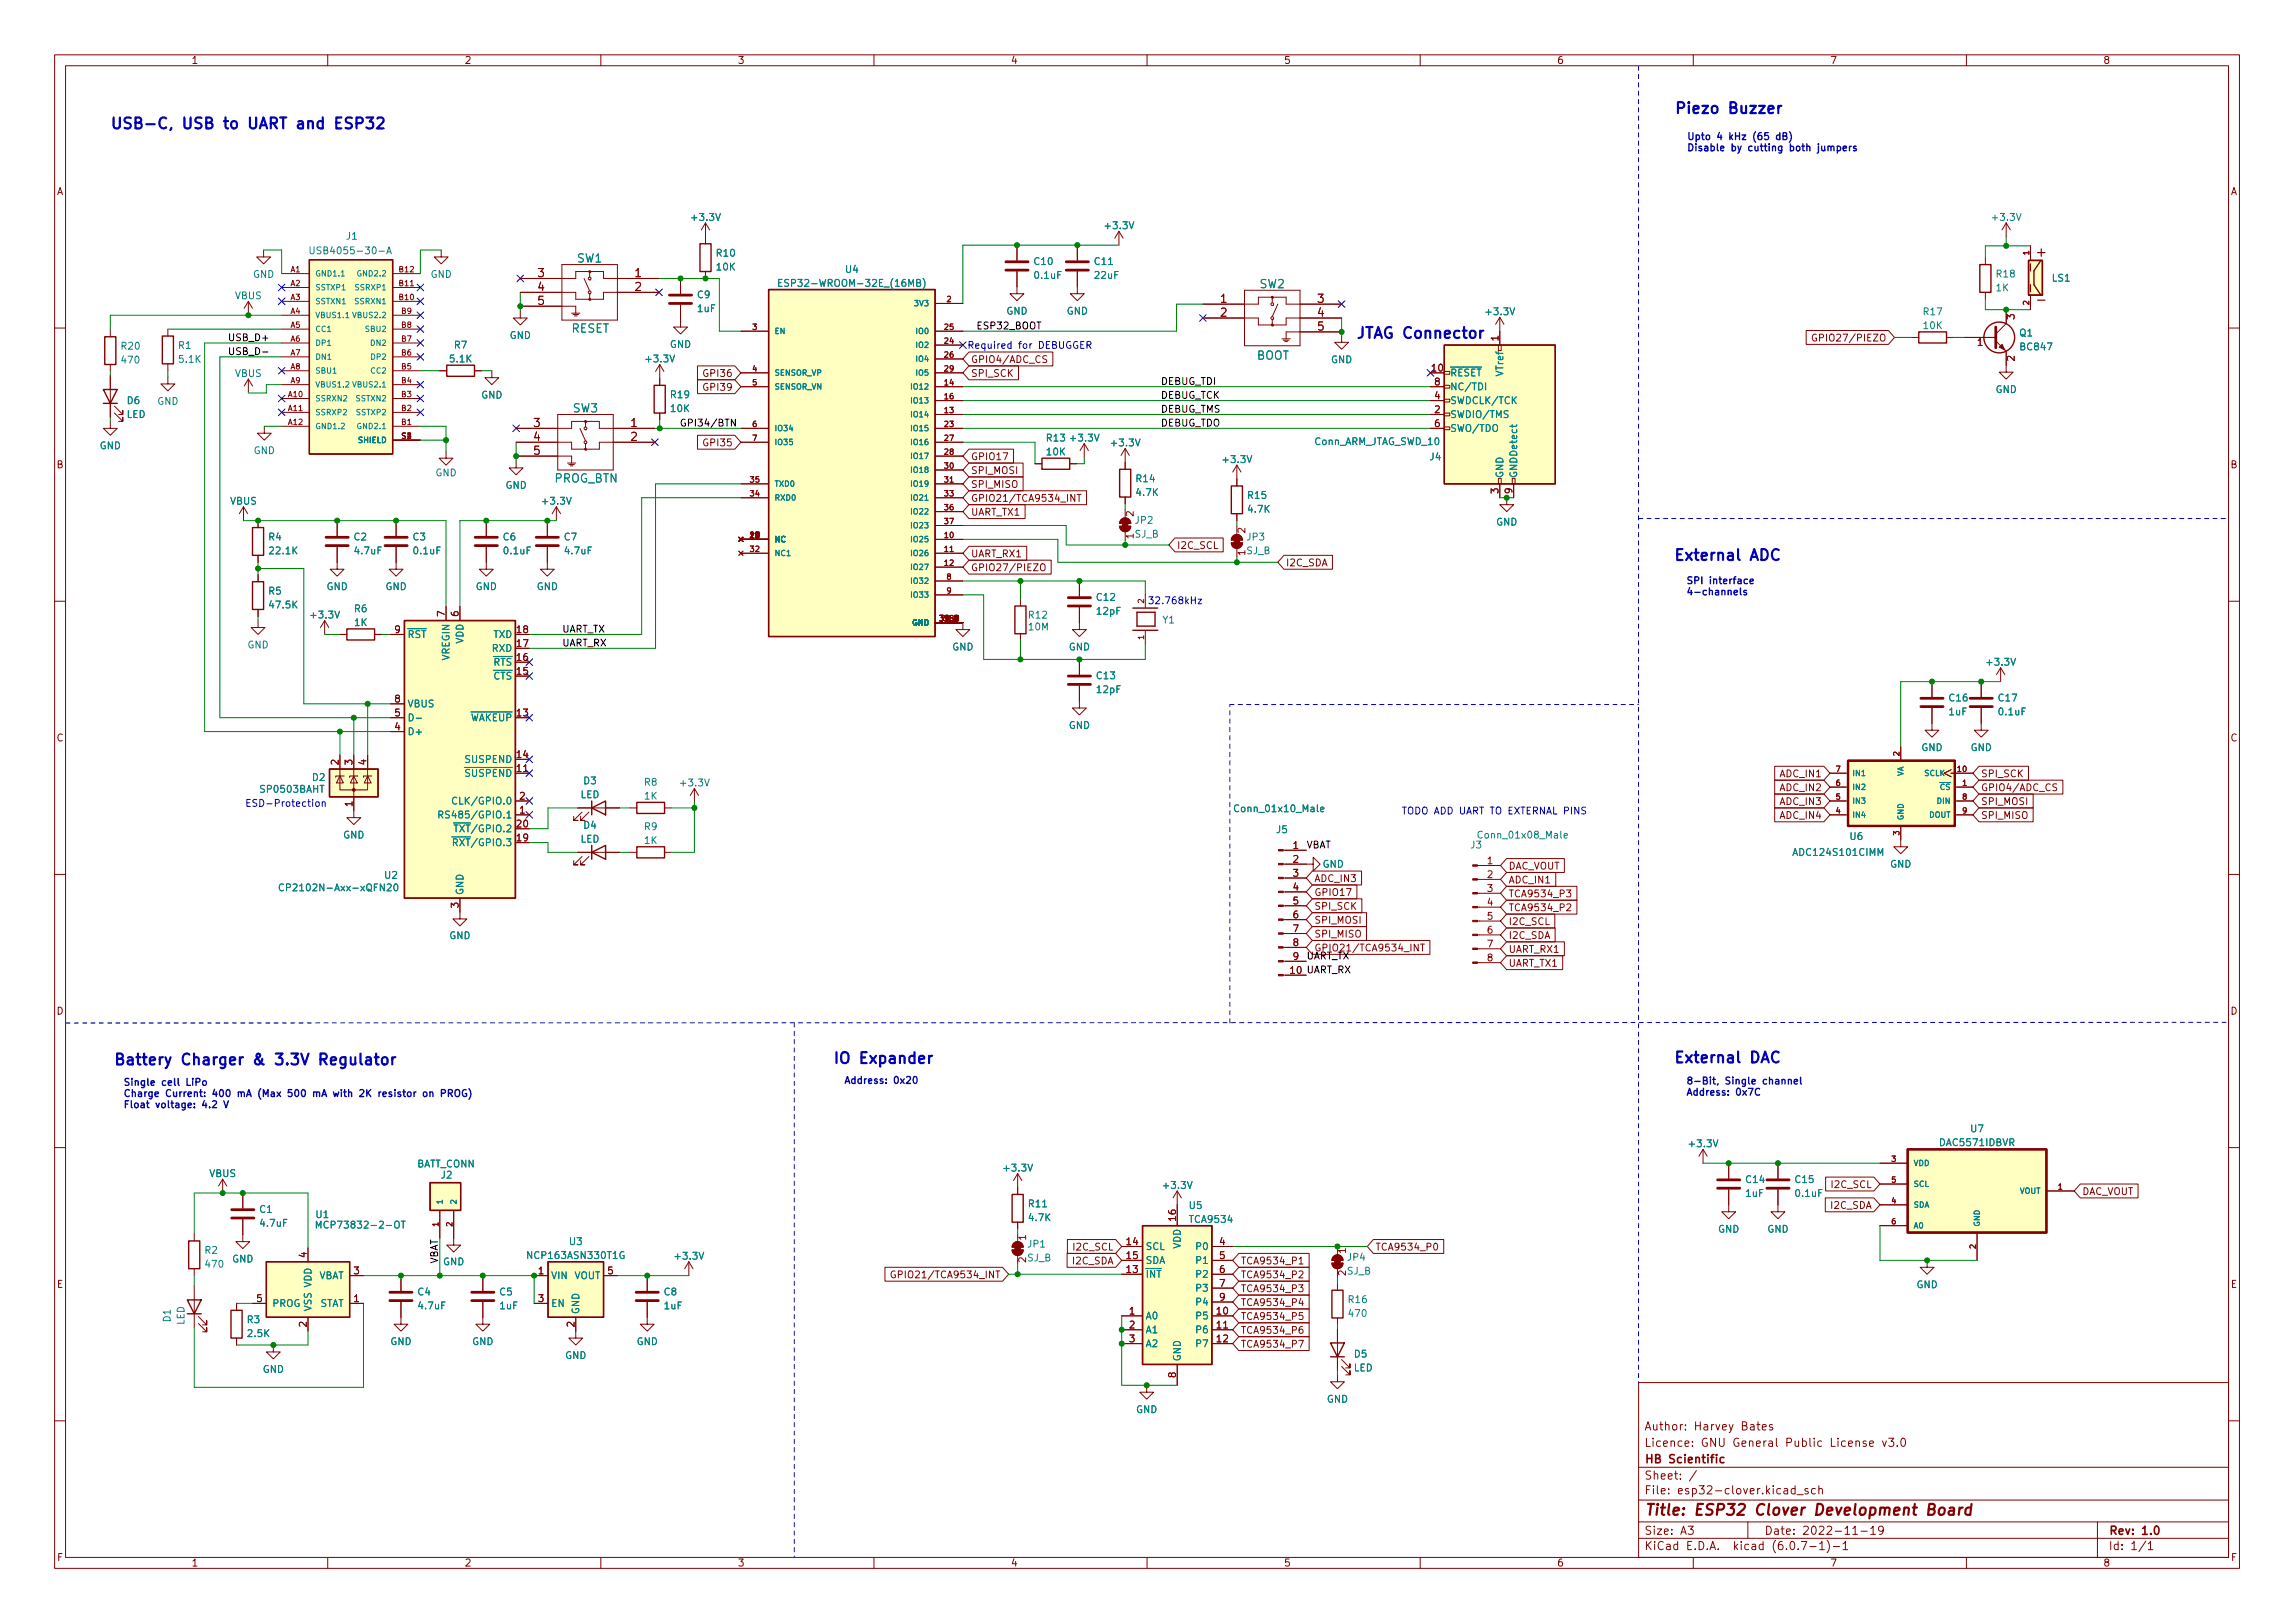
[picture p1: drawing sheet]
<svg xmlns="http://www.w3.org/2000/svg" width="420mm" height="297mm" viewBox="0 0 420 297" stroke-linecap="round" stroke-linejoin="round" font-family="sans-serif">
<defs><g id="words">
<g font-size="2.8" fill="#0000c2">
<text x="20.1" y="23.6">USB-C, USB to UART and ESP32</text>
<text x="306.5" y="20.8">Piezo Buzzer</text>
<text x="248.2" y="61.9">JTAG Connector</text>
<text x="306.3" y="102.6">External ADC</text>
<text x="20.7" y="194.9">Battery Charger &amp; 3.3V Regulator</text>
<text x="152.4" y="194.7">IO Expander</text>
<text x="306.3" y="194.5">External DAC</text>
</g>
<text font-size="2.8" fill="#840000" x="301" y="277.3">Title: ESP32 Clover Development Board</text>
<g font-size="2.5" fill="#840000">
<text x="373" y="47">+</text>
<text x="373.3" y="55.7">-</text>
</g>
<g font-size="2.1" fill="#840000">
<text x="98.5" y="50.7">3</text>
<text x="98.5" y="53.2">4</text>
<text x="116.3" y="50.7">1</text>
<text x="116.3" y="53.2">2</text>
<text x="98.5" y="55.8">5</text>
<text x="223.4" y="55.4">1</text>
<text x="223.4" y="57.9">2</text>
<text x="241.2" y="55.4">3</text>
<text x="241.2" y="57.9">4</text>
<text x="241.2" y="60.5">5</text>
<text x="97.7" y="78.1">3</text>
<text x="97.7" y="80.7">4</text>
<text x="97.7" y="83.2">5</text>
<text x="115.5" y="78.1">1</text>
<text x="115.5" y="80.7">2</text>
<text x="301" y="261.8">Author: Harvey Bates</text>
<text x="301" y="267.8">HB Scientific</text>
<text x="301" y="264.8">Licence: GNU General Public License v3.0</text>
<text x="301" y="273.5">File: esp32-clover.kicad_sch</text>
<text x="301" y="270.8">Sheet: /</text>
<text x="301" y="280.9">Size: A3</text>
<text x="323" y="280.9">Date: 2022-11-19</text>
<text x="386" y="280.9">Rev: 1.0</text>
<text x="301" y="283.7">KiCad E.D.A. kicad (6.0.7-1)-1</text>
<text x="386" y="283.7">Id: 1/1</text>
</g>
<g font-size="2.1" fill="#008484">
<text x="105.7" y="48">SW1</text>
<text x="230.6" y="52.7">SW2</text>
<text x="104.5" y="60.9">RESET</text>
<text x="230" y="65.8">BOOT</text>
<text x="104.9" y="75.5">SW3</text>
<text x="101.4" y="88.3">PROG_BTN</text>
</g>
<g font-size="1.8" fill="#840000">
<text x="35" y="11.7">1</text>
<text x="85" y="11.7">2</text>
<text x="135" y="11.7">3</text>
<text x="185" y="11.7">4</text>
<text x="235" y="11.7">5</text>
<text x="285" y="11.7">6</text>
<text x="335" y="11.7">7</text>
<text x="385" y="11.7">8</text>
<text x="10.3" y="35.7">A</text>
<text x="408.3" y="35.7">A</text>
<text x="368.8" y="58.4" transform="rotate(-90 368.8 58.4)">3</text>
<text x="274.3" y="62.4" transform="rotate(-90 274.3 62.4)">1</text>
<text x="333.2" y="62.5">GPIO27/PIEZO</text>
<text x="362" y="63.3">1</text>
<text x="129.2" y="69">GPI36</text>
<text x="129.2" y="71.5">GPI39</text>
<text x="177.7" y="66.4">GPIO4/ADC_CS</text>
<text x="177.7" y="69">SPI_SCK</text>
<text x="262.2" y="68">10</text>
<text x="262.7" y="70.5">8</text>
<text x="368.8" y="66.1" transform="rotate(-90 368.8 66.1)">2</text>
<text x="262.7" y="75.6">2</text>
<text x="262.7" y="73.1">4</text>
<text x="129.2" y="81.7">GPI35</text>
<text x="262.7" y="78.1">6</text>
<text x="10.3" y="85.7">B</text>
<text x="177.7" y="89.3">SPI_MISO</text>
<text x="177.7" y="86.7">SPI_MOSI</text>
<text x="177.7" y="84.2">GPIO17</text>
<text x="408.3" y="85.7">B</text>
<text x="177.7" y="91.8">GPIO21/TCA9534_INT</text>
<text x="177.7" y="94.4">UART_TX1</text>
<text x="207.5" y="94.5" transform="rotate(-90 207.5 94.5)">2</text>
<text x="274.3" y="90.3" transform="rotate(-90 274.3 90.3)">3</text>
<text x="276.9" y="90.3" transform="rotate(-90 276.9 90.3)">9</text>
<text x="177.7" y="102">UART_RX1</text>
<text x="207.5" y="98.6" transform="rotate(-90 207.5 98.6)">1</text>
<text x="215.4" y="100.5">I2C_SCL</text>
<text x="228" y="101.6" transform="rotate(-90 228 101.6)">1</text>
<text x="228" y="97.5" transform="rotate(-90 228 97.5)">2</text>
<text x="177.7" y="104.5">GPIO27/PIEZO</text>
<text x="235.4" y="103.6">I2C_SDA</text>
<text x="81.4" y="112.8" transform="rotate(-90 81.4 112.8)">7</text>
<text x="83.9" y="112.8" transform="rotate(-90 83.9 112.8)">6</text>
<text x="72.3" y="115.9">9</text>
<text x="94.6" y="118.4">17</text>
<text x="94.6" y="115.9">18</text>
<text x="94.6" y="123.5">15</text>
<text x="94.6" y="120.9">16</text>
<text x="72.3" y="131.1">5</text>
<text x="72.3" y="128.6">8</text>
<text x="94.6" y="131.1">13</text>
<text x="10.3" y="135.7">C</text>
<text x="72.3" y="133.6">4</text>
<text x="408.3" y="135.7">C</text>
<text x="62" y="140" transform="rotate(-90 62 140)">2</text>
<text x="64.5" y="140" transform="rotate(-90 64.5 140)">3</text>
<text x="67.1" y="140" transform="rotate(-90 67.1 140)">4</text>
<text x="94.6" y="141.3">11</text>
<text x="94.6" y="138.7">14</text>
<text x="326" y="142.2">ADC_IN1</text>
<text x="362.6" y="142.2">SPI_SCK</text>
<text x="64.5" y="147.6" transform="rotate(-90 64.5 147.6)">1</text>
<text x="95.1" y="148.9">1</text>
<text x="95.1" y="146.3">2</text>
<text x="326" y="144.8">ADC_IN2</text>
<text x="326" y="147.3">ADC_IN3</text>
<text x="326" y="149.9">ADC_IN4</text>
<text x="362.6" y="144.8">GPIO4/ADC_CS</text>
<text x="362.6" y="147.3">SPI_MOSI</text>
<text x="362.6" y="149.9">SPI_MISO</text>
<text x="94.6" y="154">19</text>
<text x="94.6" y="151.4">20</text>
<text x="236.7" y="155.4">1</text>
<text x="236.7" y="157.9">2</text>
<text x="236.7" y="160.4">3</text>
<text x="240.6" y="161.4">ADC_IN3</text>
<text x="272.3" y="158.2">1</text>
<text x="272.3" y="160.7">2</text>
<text x="276.1" y="161.7">ADC_IN1</text>
<text x="276.1" y="159.1">DAC_VOUT</text>
<text x="83.9" y="166.1" transform="rotate(-90 83.9 166.1)">3</text>
<text x="236.7" y="163">4</text>
<text x="236.7" y="165.5">5</text>
<text x="240.6" y="164">GPIO17</text>
<text x="240.6" y="166.5">SPI_SCK</text>
<text x="272.3" y="163.2">3</text>
<text x="272.3" y="165.8">4</text>
<text x="276.1" y="164.2">TCA9534_P3</text>
<text x="276.1" y="166.8">TCA9534_P2</text>
<text x="236.7" y="168.1">6</text>
<text x="236.7" y="170.6">7</text>
<text x="236.7" y="173.1">8</text>
<text x="240.6" y="171.6">SPI_MISO</text>
<text x="240.6" y="169">SPI_MOSI</text>
<text x="272.3" y="168.3">5</text>
<text x="272.3" y="170.9">6</text>
<text x="272.3" y="173.4">7</text>
<text x="276.1" y="169.3">I2C_SCL</text>
<text x="276.1" y="171.8">I2C_SDA</text>
<text x="236.3" y="178.2">10</text>
<text x="236.7" y="175.7">9</text>
<text x="240.6" y="174.1">GPIO21/TCA9534_INT</text>
<text x="272.3" y="175.9">8</text>
<text x="276.1" y="174.4">UART_RX1</text>
<text x="276.1" y="176.9">UART_TX1</text>
<text x="10.3" y="185.7">D</text>
<text x="408.3" y="185.7">D</text>
<text x="335.3" y="221.2">I2C_SDA</text>
<text x="335.5" y="217.4">I2C_SCL</text>
<text x="381.2" y="218.7">DAC_VOUT</text>
<text x="187.8" y="227" transform="rotate(-90 187.8 227)">1</text>
<text x="206.3" y="227.9">14</text>
<text x="215.3" y="223.4" transform="rotate(-90 215.3 223.4)">16</text>
<text x="223.3" y="227.9">4</text>
<text x="56.1" y="230.1" transform="rotate(-90 56.1 230.1)">4</text>
<text x="64.8" y="233.2">3</text>
<text x="98.6" y="233.2">1</text>
<text x="111.3" y="233.2">5</text>
<text x="164.9" y="233.9">GPIO21/TCA9534_INT</text>
<text x="187.8" y="231" transform="rotate(-90 187.8 231)">2</text>
<text x="196.5" y="231.4">I2C_SDA</text>
<text x="196.7" y="228.9">I2C_SCL</text>
<text x="206.3" y="233">13</text>
<text x="206.3" y="230.4">15</text>
<text x="223.3" y="230.4">5</text>
<text x="223.3" y="233">6</text>
<text x="227.1" y="233.9">TCA9534_P2</text>
<text x="227.1" y="231.4">TCA9534_P1</text>
<text x="246.4" y="233.5" transform="rotate(-90 246.4 233.5)">2</text>
<text x="246.4" y="229.4" transform="rotate(-90 246.4 229.4)">1</text>
<text x="251.7" y="228.9">TCA9534_P0</text>
<text x="10.4" y="235.7">E</text>
<text x="47" y="238.3">5</text>
<text x="64.8" y="238.3">1</text>
<text x="98.6" y="238.3">3</text>
<text x="223.3" y="235.5">7</text>
<text x="223.3" y="238">9</text>
<text x="227.1" y="239">TCA9534_P4</text>
<text x="227.1" y="236.5">TCA9534_P3</text>
<text x="408.4" y="235.7">E</text>
<text x="56.1" y="242.8" transform="rotate(-90 56.1 242.8)">2</text>
<text x="105.2" y="242.8" transform="rotate(-90 105.2 242.8)">2</text>
<text x="206.8" y="240.6">1</text>
<text x="206.8" y="243.1">2</text>
<text x="206.8" y="245.7">3</text>
<text x="222.8" y="240.6">10</text>
<text x="222.8" y="243.1">11</text>
<text x="222.8" y="245.7">12</text>
<text x="227.1" y="244.1">TCA9534_P6</text>
<text x="227.1" y="241.6">TCA9534_P5</text>
<text x="227.1" y="246.6">TCA9534_P7</text>
<text x="215.3" y="252.1" transform="rotate(-90 215.3 252.1)">8</text>
<text x="10.4" y="285.7">F</text>
<text x="35" y="286.7">1</text>
<text x="85" y="286.7">2</text>
<text x="135" y="286.7">3</text>
<text x="185" y="286.7">4</text>
<text x="235" y="286.7">5</text>
<text x="285" y="286.7">6</text>
<text x="335" y="286.7">7</text>
<text x="385" y="286.7">8</text>
<text x="408.4" y="285.7">F</text>
</g>
<g font-size="1.8" fill="#0000c2">
<text x="308.7" y="25.6">Upto 4 kHz (65 dB)</text>
<text x="308.7" y="27.7">Disable by cutting both jumpers</text>
<text x="177" y="63.8">Required for DEBUGGER</text>
<text x="308.6" y="106.9">SPI interface</text>
<text x="210.1" y="110.6">32.768kHz</text>
<text x="308.6" y="108.9">4-channels</text>
<text x="44.8" y="147.6">ESD-Protection</text>
<text x="256.5" y="149">TODO ADD UART TO EXTERNAL PINS</text>
<text x="22.5" y="198.7">Single cell LiPo</text>
<text x="22.5" y="200.7">Charge Current: 400 mA (Max 500 mA with 2K resistor on PROG)</text>
<text x="22.5" y="202.8">Float voltage: 4.2 V</text>
<text x="154.4" y="198.3">Address: 0x20</text>
<text x="308.6" y="198.5">8-Bit, Single channel</text>
<text x="308.6" y="200.5">Address: 0x7C</text>
</g>
<g font-size="1.8" fill="#008484">
<text x="126.8" y="40.4">+3.3V</text>
<text x="202.5" y="41.9">+3.3V</text>
<text x="364.9" y="40.4">+3.3V</text>
<text x="58.1" y="46.5">USB4055-30-A</text>
<text x="63.4" y="43.9">J1</text>
<text x="131.2" y="47">R10</text>
<text x="46.3" y="50.8">GND</text>
<text x="78.8" y="50.8">GND</text>
<text x="131.2" y="49.5">10K</text>
<text x="144" y="52.5">ESP32-WROOM-32E_(16MB)</text>
<text x="154.8" y="49.9">U4</text>
<text x="189.4" y="48.5">C10</text>
<text x="189.5" y="51">0.1uF</text>
<text x="200.5" y="48.5">C11</text>
<text x="200.5" y="51">22uF</text>
<text x="365.4" y="53.3">1K</text>
<text x="365.6" y="50.8">R18</text>
<text x="375.7" y="51.5">LS1</text>
<text x="43" y="54.8">VBUS</text>
<text x="127.7" y="54.6">C9</text>
<text x="127.7" y="57.1">1uF</text>
<text x="184.2" y="57.6">GND</text>
<text x="195.3" y="57.6">GND</text>
<text x="272.2" y="57.7">+3.3V</text>
<text x="352.2" y="57.7">R17</text>
<text x="22.3" y="64">R20</text>
<text x="32.7" y="63.8">R1</text>
<text x="83.2" y="63.8">R7</text>
<text x="93.3" y="62">GND</text>
<text x="122.6" y="63.7">GND</text>
<text x="352.2" y="60.2">10K</text>
<text x="369.8" y="61.6">Q1</text>
<text x="370" y="64.1">BC847</text>
<text x="22.4" y="66.5">470</text>
<text x="32.9" y="66.4">5.1K</text>
<text x="43" y="69">VBUS</text>
<text x="82.5" y="66.3">5.1K</text>
<text x="118.4" y="66.3">+3.3V</text>
<text x="243.7" y="66.5">GND</text>
<text x="265.4" y="68.9">~{RESET}</text>
<text x="265.4" y="71.4">NC/TDI</text>
<text x="275.2" y="68.7" transform="rotate(-90 275.2 68.7)">VTref</text>
<text x="365.3" y="71.9">GND</text>
<text x="23.1" y="76.5">LED</text>
<text x="23.3" y="73.9">D6</text>
<text x="28.8" y="74.1">GND</text>
<text x="88.1" y="72.9">GND</text>
<text x="122.9" y="72.9">R19</text>
<text x="122.9" y="75.4">10K</text>
<text x="265.4" y="76.5">SWDIO/TMS</text>
<text x="265.4" y="74">SWDCLK/TCK</text>
<text x="18.2" y="82.2">GND</text>
<text x="46.4" y="83.1">GND</text>
<text x="191.7" y="80.8">R13</text>
<text x="191.7" y="83.3">10K</text>
<text x="196.2" y="80.8">+3.3V</text>
<text x="203.7" y="81.7">+3.3V</text>
<text x="240.5" y="81.4">Conn_ARM_JTAG_SWD_10</text>
<text x="265.4" y="79">SWO/TDO</text>
<text x="79.7" y="87.2">GND</text>
<text x="92.5" y="89.4">GND</text>
<text x="208.1" y="88.2">R14</text>
<text x="224.1" y="84.7">+3.3V</text>
<text x="261.8" y="84.2">J4</text>
<text x="275.2" y="87.5" transform="rotate(-90 275.2 87.5)">GND</text>
<text x="277.7" y="87.5" transform="rotate(-90 277.7 87.5)">GNDDetect</text>
<text x="42.1" y="92.3">VBUS</text>
<text x="99.5" y="92.3">+3.3V</text>
<text x="207.9" y="95.8">JP2</text>
<text x="208.1" y="90.8">4.7K</text>
<text x="228.5" y="91.3">R15</text>
<text x="228.6" y="93.8">4.7K</text>
<text x="49.2" y="98.9">R4</text>
<text x="49.5" y="101.4">22.1K</text>
<text x="64.8" y="98.9">C2</text>
<text x="65" y="101.4">4.7uF</text>
<text x="75.6" y="98.9">C3</text>
<text x="75.8" y="101.4">0.1uF</text>
<text x="92.1" y="98.9">C6</text>
<text x="92.3" y="101.4">0.1uF</text>
<text x="103.3" y="98.9">C7</text>
<text x="103.5" y="101.4">4.7uF</text>
<text x="207.7" y="98.4">SJ_B</text>
<text x="228.2" y="101.4">SJ_B</text>
<text x="228.3" y="98.9">JP3</text>
<text x="273.9" y="96.2">GND</text>
<text x="59.8" y="108">GND</text>
<text x="70.6" y="108">GND</text>
<text x="87.1" y="108">GND</text>
<text x="98.2" y="108">GND</text>
<text x="49.2" y="108.8">R5</text>
<text x="49.5" y="111.3">47.5K</text>
<text x="57.1" y="113.2">+3.3V</text>
<text x="64.9" y="112">R6</text>
<text x="188.4" y="113.2">R12</text>
<text x="200.8" y="109.9">C12</text>
<text x="200.9" y="112.5">12pF</text>
<text x="45.3" y="118.7">GND</text>
<text x="64.9" y="114.6">1K</text>
<text x="74.5" y="116.7">~{RST}</text>
<text x="84.8" y="117.8" transform="rotate(-90 84.8 117.8)">VDD</text>
<text x="90.1" y="119.3">RXD</text>
<text x="90.3" y="116.7">TXD</text>
<text x="174.3" y="119">GND</text>
<text x="188.4" y="115.4">10M</text>
<text x="195.6" y="119">GND</text>
<text x="212.9" y="114.1">Y1</text>
<text x="82.3" y="120.9" transform="rotate(-90 82.3 120.9)">VREGIN</text>
<text x="88.9" y="124.4">~{CTS}</text>
<text x="88.9" y="121.8">~{RTS}</text>
<text x="200.8" y="124.3">C13</text>
<text x="363.9" y="121.8">+3.3V</text>
<text x="74.5" y="132">D-</text>
<text x="74.5" y="129.4">VBUS</text>
<text x="84.6" y="132">~{WAKEUP}</text>
<text x="200.9" y="126.8">12pF</text>
<text x="356.8" y="130.9">1uF</text>
<text x="356.9" y="128.4">C16</text>
<text x="365.9" y="128.4">C17</text>
<text x="366" y="130.9">0.1uF</text>
<text x="74.5" y="134.5">D+</text>
<text x="195.6" y="133.4">GND</text>
<text x="351.7" y="137.4">GND</text>
<text x="360.7" y="137.4">GND</text>
<text x="57.2" y="142.9">D2</text>
<text x="83.9" y="142.1">~{SUSPEND}</text>
<text x="85.3" y="139.6">SUSPEND</text>
<text x="106.9" y="143.5">D3</text>
<text x="118" y="143.8">R8</text>
<text x="124.8" y="143.9">+3.3V</text>
<text x="47.8" y="145.1">SP0503BAHT</text>
<text x="82.1" y="149.8">RS485/GPIO.1</text>
<text x="83.8" y="147.2">CLK/GPIO.0</text>
<text x="106.2" y="146.1">LED</text>
<text x="118" y="146.3">1K</text>
<text x="226.5" y="148.6">Conn_01x10_Male</text>
<text x="62.8" y="153.5">GND</text>
<text x="82.5" y="154.8">~{RXT}/GPIO.3</text>
<text x="82.7" y="152.3">~{TXT}/GPIO.2</text>
<text x="106.2" y="154.2">LED</text>
<text x="106.9" y="151.7">D4</text>
<text x="118" y="151.9">R9</text>
<text x="118" y="154.4">1K</text>
<text x="233.7" y="152.5">J5</text>
<text x="269.3" y="155.3">J3</text>
<text x="271.1" y="153.5">Conn_01x08_Male</text>
<text x="338.7" y="153.7">U6</text>
<text x="70.5" y="160.8">U2</text>
<text x="242.1" y="158.8">GND</text>
<text x="328.7" y="156.6">ADC124S101CIMM</text>
<text x="346" y="158.8">GND</text>
<text x="52.6" y="163.1">CP2102N-Axx-xQFN20</text>
<text x="84.8" y="163.9" transform="rotate(-90 84.8 163.9)">GND</text>
<text x="82.2" y="171.9">GND</text>
<text x="309.4" y="209.9">+3.3V</text>
<text x="355.3" y="209.7">DAC5571IDBVR</text>
<text x="360.8" y="207.2">U7</text>
<text x="38.3" y="215.4">VBUS</text>
<text x="76.2" y="213.7">BATT_CONN</text>
<text x="80.8" y="215.7">J2</text>
<text x="184" y="214.4">+3.3V</text>
<text x="47.6" y="222">C1</text>
<text x="188.4" y="220.9">R11</text>
<text x="213.2" y="217.6">+3.3V</text>
<text x="217.8" y="221.3">U5</text>
<text x="319.6" y="219">1uF</text>
<text x="319.7" y="216.5">C14</text>
<text x="328.7" y="216.5">C15</text>
<text x="328.8" y="219">0.1uF</text>
<text x="47.8" y="224.5">4.7uF</text>
<text x="57.9" y="222.9">U1</text>
<text x="59.2" y="224.8">MCP73832-2-OT</text>
<text x="104.3" y="227.9">U3</text>
<text x="188.4" y="223.5">4.7K</text>
<text x="217.9" y="223.8">TCA9534</text>
<text x="314.5" y="225.6">GND</text>
<text x="323.5" y="225.6">GND</text>
<text x="37.5" y="229.5">R2</text>
<text x="37.8" y="232">470</text>
<text x="42.5" y="231">GND</text>
<text x="81.1" y="231.6">GND</text>
<text x="97" y="230.4">NCP163ASN330T1G</text>
<text x="123.8" y="230.5">+3.3V</text>
<text x="188" y="230.8">SJ_B</text>
<text x="188.2" y="228.3">JP1</text>
<text x="209.7" y="233.8">~{INT}</text>
<text x="209.7" y="228.8">SCL</text>
<text x="209.7" y="231.3">SDA</text>
<text x="216.2" y="228.6" transform="rotate(-90 216.2 228.6)">VDD</text>
<text x="219.2" y="228.8">P0</text>
<text x="219.2" y="231.3">P1</text>
<text x="219.2" y="233.8">P2</text>
<text x="246.6" y="233.3">SJ_B</text>
<text x="246.7" y="230.7">JP4</text>
<text x="49.8" y="239.2">PROG</text>
<text x="58.2" y="234.1">VBAT</text>
<text x="58.4" y="239.2">STAT</text>
<text x="76.5" y="237.1">C4</text>
<text x="76.7" y="239.6">4.7uF</text>
<text x="91.5" y="237.1">C5</text>
<text x="91.5" y="239.6">1uF</text>
<text x="100.8" y="234.1">VIN</text>
<text x="100.8" y="239.2">EN</text>
<text x="105.1" y="234.1">VOUT</text>
<text x="121.6" y="237.1">C8</text>
<text x="121.6" y="239.6">1uF</text>
<text x="219.2" y="236.4">P3</text>
<text x="219.2" y="238.9">P4</text>
<text x="246.9" y="238.5">R16</text>
<text x="350.8" y="235.7">GND</text>
<text x="31.2" y="241.9" transform="rotate(-90 31.2 241.9)">D1</text>
<text x="33.8" y="242.5" transform="rotate(-90 33.8 242.5)">LED</text>
<text x="45.3" y="242.2">R3</text>
<text x="45.4" y="244.7">2.5K</text>
<text x="57" y="240.1" transform="rotate(-90 57 240.1)">VSS VDD</text>
<text x="106" y="240.6" transform="rotate(-90 106 240.6)">GND</text>
<text x="209.7" y="241.5">A0</text>
<text x="209.7" y="244">A1</text>
<text x="219.2" y="241.5">P5</text>
<text x="219.2" y="244">P6</text>
<text x="247.1" y="241">470</text>
<text x="48.1" y="251.2">GND</text>
<text x="71.4" y="246.2">GND</text>
<text x="86.4" y="246.2">GND</text>
<text x="103.4" y="248.7">GND</text>
<text x="116.5" y="246.2">GND</text>
<text x="209.7" y="246.5">A2</text>
<text x="216.2" y="249.2" transform="rotate(-90 216.2 249.2)">GND</text>
<text x="219.2" y="246.5">P7</text>
<text x="247.8" y="251">LED</text>
<text x="248" y="248.4">D5</text>
<text x="242.9" y="256.7">GND</text>
<text x="208" y="258.6">GND</text>
</g>
<g font-size="1.8">
<text x="41.7" y="62.4">USB_D+</text>
<text x="41.7" y="65">USB_D-</text>
<text x="178.7" y="60.3">ESP32_BOOT</text>
<text x="212.5" y="70.4">DEBUG_TDI</text>
<text x="212.5" y="75.5">DEBUG_TMS</text>
<text x="212.5" y="73">DEBUG_TCK</text>
<text x="125.9" y="78">GPI34/BTN</text>
<text x="212.5" y="78">DEBUG_TDO</text>
<text x="102.9" y="115.8">UART_TX</text>
<text x="102.9" y="118.3">UART_RX</text>
<text x="239.1" y="155.3">VBAT</text>
<text x="236.3" y="178.2">10 UART_RX</text>
<text x="239.1" y="175.6">UART_TX</text>
<text x="80.2" y="231.3" transform="rotate(-90 80.2 231.3)">VBAT</text>
</g>
<g font-size="1.4" fill="#840000">
<text x="371.5" y="46.7" transform="rotate(-90 371.5 46.7)">1</text>
<text x="53.2" y="49.8">A1</text>
<text x="53.2" y="52.4">A2</text>
<text x="73.1" y="52.4">B11</text>
<text x="73.1" y="49.8">B12</text>
<text x="53.2" y="54.9">A3</text>
<text x="53.2" y="57.4">A4</text>
<text x="53.2" y="60">A5</text>
<text x="73.1" y="54.9">B10</text>
<text x="73.5" y="60">B8</text>
<text x="73.5" y="57.4">B9</text>
<text x="173.3" y="55.3">2</text>
<text x="371.5" y="55.8" transform="rotate(-90 371.5 55.8)">2</text>
<text x="53.2" y="62.5">A6</text>
<text x="53.2" y="65.1">A7</text>
<text x="73.5" y="65.1">B6</text>
<text x="73.5" y="62.5">B7</text>
<text x="137.8" y="60.4">3</text>
<text x="172.9" y="62.9">24</text>
<text x="172.9" y="60.4">25</text>
<text x="172.9" y="65.4">26</text>
<text x="53.2" y="67.6">A8</text>
<text x="53.2" y="70.1">A9</text>
<text x="73.5" y="70.1">B4</text>
<text x="73.5" y="67.6">B5</text>
<text x="137.8" y="68">4</text>
<text x="137.8" y="70.5">5</text>
<text x="172.9" y="70.5">14</text>
<text x="172.9" y="68">29</text>
<text x="52.8" y="72.7">A10</text>
<text x="52.8" y="75.2">A11</text>
<text x="52.8" y="77.8">A12</text>
<text x="73.5" y="77.8">B1</text>
<text x="73.5" y="75.2">B2</text>
<text x="73.5" y="72.7">B3</text>
<text x="172.9" y="75.6">13</text>
<text x="172.9" y="73.1">16</text>
<text x="73.6" y="80.3">S1</text>
<text x="74.5" y="80.3">2</text>
<text x="137.8" y="78.1">6</text>
<text x="137.8" y="80.7">7</text>
<text x="172.9" y="78.1">23</text>
<text x="172.9" y="80.7">27</text>
<text x="172.9" y="83.2">28</text>
<text x="137.4" y="88.3">35</text>
<text x="172.9" y="85.8">30</text>
<text x="172.9" y="88.3">31</text>
<text x="137.4" y="90.8">34</text>
<text x="172.9" y="90.8">33</text>
<text x="172.9" y="93.4">36</text>
<text x="172.9" y="95.9">37</text>
<text x="137.4" y="98.5">17</text>
<text x="137.4" y="101">32</text>
<text x="138.2" y="98.5">1</text>
<text x="172.9" y="98.5">10</text>
<text x="172.9" y="101">11</text>
<text x="172.9" y="103.5">12</text>
<text x="173.3" y="106.1">8</text>
<text x="172.2" y="113.7">39_1</text>
<text x="172.9" y="113.7">152</text>
<text x="173.3" y="113.7">1</text>
<text x="173.3" y="108.6">9</text>
<text x="174.5" y="113.7">7</text>
<text x="209.4" y="110.4" transform="rotate(-90 209.4 110.4)">2</text>
<text x="209.4" y="117" transform="rotate(-90 209.4 117)">1</text>
<text x="336.1" y="143.8">6</text>
<text x="336.1" y="141.3">7</text>
<text x="347.7" y="138.3" transform="rotate(-90 347.7 138.3)">2</text>
<text x="358.4" y="141.3">10</text>
<text x="359.3" y="143.8">1</text>
<text x="336.1" y="148.9">4</text>
<text x="336.1" y="146.3">5</text>
<text x="359.3" y="146.3">8</text>
<text x="359.3" y="148.9">9</text>
<text x="347.7" y="152.9" transform="rotate(-90 347.7 152.9)">3</text>
<text x="346.3" y="212.6">3</text>
<text x="346.3" y="220.3">4</text>
<text x="346.3" y="216.4">5</text>
<text x="376.8" y="217.7">1</text>
<text x="80.3" y="224.5" transform="rotate(-90 80.3 224.5)">1</text>
<text x="82.8" y="224.5" transform="rotate(-90 82.8 224.5)">2</text>
<text x="346.3" y="224.1">6</text>
<text x="361.7" y="228.5" transform="rotate(-90 361.7 228.5)">2</text>
</g>
<g font-size="1.4" fill="#008484">
<text x="57.7" y="50.6">GND1.1</text>
<text x="57.7" y="53.1">SSTXP1</text>
<text x="65.3" y="53.1">SSRXP1</text>
<text x="65.8" y="50.6">GND2.2</text>
<text x="57.7" y="55.7">SSTXN1</text>
<text x="57.7" y="58.2">VBUS1.1</text>
<text x="65" y="58.2">VBUS2.2</text>
<text x="65.2" y="55.7">SSRXN1</text>
<text x="167.7" y="56">3V3</text>
<text x="57.7" y="60.7">CC1</text>
<text x="57.7" y="63.3">DP1</text>
<text x="57.7" y="65.8">DN1</text>
<text x="67.1" y="60.7">SBU2</text>
<text x="68" y="63.3">DN2</text>
<text x="68.1" y="65.8">DP2</text>
<text x="141.7" y="61.1">EN</text>
<text x="167.9" y="63.7">IO2</text>
<text x="167.9" y="61.1">IO0</text>
<text x="57.7" y="68.4">SBU1</text>
<text x="57.7" y="70.9">VBUS1.2</text>
<text x="65" y="70.9">VBUS2.1</text>
<text x="68" y="68.4">CC2</text>
<text x="141.7" y="68.7">SENSOR_VP</text>
<text x="141.7" y="71.3">SENSOR_VN</text>
<text x="167.1" y="71.3">IO12</text>
<text x="167.9" y="66.2">IO4</text>
<text x="167.9" y="68.7">IO5</text>
<text x="57.7" y="73.4">SSRXN2</text>
<text x="57.7" y="76">SSRXP2</text>
<text x="65.4" y="73.4">SSTXN2</text>
<text x="65.4" y="76">SSTXP2</text>
<text x="167.1" y="76.4">IO14</text>
<text x="167.1" y="73.8">IO13</text>
<text x="57.7" y="78.5">GND1.2</text>
<text x="65.7" y="81.1">SHIELD</text>
<text x="65.8" y="78.5">GND2.1</text>
<text x="141.7" y="78.9">IO34</text>
<text x="141.7" y="81.4">IO35</text>
<text x="167.1" y="78.9">IO15</text>
<text x="167.1" y="81.4">IO16</text>
<text x="167.1" y="84">IO17</text>
<text x="141.7" y="89.1">TXD0</text>
<text x="167.1" y="86.5">IO18</text>
<text x="167.1" y="89.1">IO19</text>
<text x="141.7" y="91.6">RXD0</text>
<text x="167.1" y="91.6">IO21</text>
<text x="167.1" y="94.1">IO22</text>
<text x="141.7" y="99.2">NC</text>
<text x="141.7" y="101.8">NC1</text>
<text x="167.1" y="99.2">IO25</text>
<text x="167.1" y="101.8">IO26</text>
<text x="167.1" y="96.7">IO23</text>
<text x="167.1" y="104.3">IO27</text>
<text x="167.1" y="106.8">IO32</text>
<text x="167.1" y="109.4">IO33</text>
<text x="167" y="114.5">GND</text>
<text x="339" y="142">IN1</text>
<text x="348.5" y="142.2" transform="rotate(-90 348.5 142.2)">VA</text>
<text x="352.3" y="142">SCLK</text>
<text x="339" y="149.6">IN4</text>
<text x="339" y="147.1">IN3</text>
<text x="339" y="144.6">IN2</text>
<text x="353.2" y="149.6">DOUT</text>
<text x="354.1" y="144.6">~{CS}</text>
<text x="354.7" y="147.1">DIN</text>
<text x="348.5" y="150.2" transform="rotate(-90 348.5 150.2)">GND</text>
<text x="350.3" y="213.4">VDD</text>
<text x="81" y="220.5" transform="rotate(-90 81 220.5)">1</text>
<text x="83.6" y="220.5" transform="rotate(-90 83.6 220.5)">2</text>
<text x="350.3" y="221">SDA</text>
<text x="350.3" y="217.2">SCL</text>
<text x="369.7" y="218.5">VOUT</text>
<text x="350.3" y="224.8">A0</text>
<text x="362.5" y="224.6" transform="rotate(-90 362.5 224.6)">GND</text>
</g>
</g></defs>
<g fill="none" stroke="#840000" stroke-width=".18">
<path d="M10 10h400v277h-400zM12 12h396v273h-396zM60 10v2M110 10v2M160 10v2M210 10v2M260 10v2M310 10v2M360 10v2M45.5 55.2v2.5M45.5 55.2l-.8 1.2M45.5 55.2l.7 1.2"/>
<path d="M48.3 45.8v1.2h1.2l-1.2 1.3-1.3-1.3h1.3M51.6 50.1h5M51.6 52.6h5M51.6 55.2h5M51.6 57.7h5M71.9 50.1h5.1M71.9 52.6h5.1M71.9 55.2h5.1M71.9 57.7h5.1M80.8 45.8v1.2h1.2l-1.2 1.3-1.3-1.3h1.3M95.2 56.9v1.3h1.3l-1.3 1.3-1.2-1.3h1.2M95.2 51h10.2v-1.3h5.1v1.3h10.1"/>
<path d="M95.2 53.5h10.2v1.3h5.1v-1.3h10.1M95.2 56h10.2v1.3M102.9 48.4h10.1v10.2h-10.1zM104.6 57.3h1.6M104.9 57.6h1M105.2 57.8h.5M106.9 51l1 2.2M107.9 53.8h.1M107.9 51.2h.1M107.9 49.7v1M107.9 53.8v1M124.6 55.8v4.1h1.3l-1.3 1.2-1.3-1.2h1.3"/>
<path d="M124.6 51v2.8M129.2 40.8v3.8M129.2 49.7v1.3M129.2 40.8l-.8 1.3M129.2 40.8l.7 1.3M171.2 55.5h5.1M186.2 49.7v4.1h1.3l-1.3 1.2-1.3-1.2h1.3M186.2 44.9v2.8M197.2 49.7v4.1h1.3l-1.3 1.2-1.2-1.2h1.2M197.2 44.9v2.8M204.9 42.3l-.8 1.3M204.9 42.3v2.6"/>
<path d="M204.9 42.3l.7 1.3M220.2 55.7h10.2v-1.3h5.1v1.3h10.1M220.2 58.2h10.2v1.3h5.1v-1.3h10.1M227.8 53.1h10.2v10.2h-10.2zM232.9 58.5h.1M232.9 55.9h.1M232.9 54.4v1M232.9 58.5v1M233.9 55.7l-1 2.2M274.6 58.1l-.8 1.2M274.6 58.1v5.1M274.6 58.1l.7 1.2"/>
<path d="M363.5 47.2v1.2M363.5 53.5v1.3M367.3 40.8l-.8 1.3M367.3 40.8v2.5M367.3 56.7v2.5l-1.9 1.9M367.3 40.8l.7 1.3M371.7 45v2.5M371.7 54.1v2.6M10 60h2M20.2 77.1v1.3h1.3l-1.3 1.3-1.3-1.3h1.3M20.2 60.4v1.2M20.2 66.7v1.3"/>
<path d="M20.2 68.7v7.7M21 75.6l1.5 1.5v-.7v.7h-.8M21 74.3l1.5 1.6v-.8v.8h-.8M30.7 69v1.3h1.3l-1.3 1.2-1.2-1.2h1.2M30.7 60.2v1.3M30.7 66.6v1.3M45.5 69.4l-.8 1.2M45.5 69.4v2.5M45.5 69.4l.7 1.2M48.4 78v1.3h1.3l-1.3 1.3-1.3-1.3h1.3M51.6 67.9h5M51.6 72.9h5"/>
<path d="M51.6 75.5h5M51.6 78h5M51.6 60.2h5M51.6 62.8h5M51.6 65.3h5M51.6 70.4h5M71.9 67.9h5.1M71.9 72.9h5.1M71.9 75.5h5.1M71.9 78h5.1M71.9 60.2h5.1M71.9 62.8h5.1"/>
<path d="M71.9 65.3h5.1M71.9 70.4h5.1M80.5 67.9h1.3M86.9 67.9h1.2M90 67.9v1.2h1.3l-1.3 1.3-1.2-1.3h1.2M94.5 78.4h10.1v-1.3h5.1v1.3h10.2M102.1 75.9h10.2v10.1h-10.2zM106.2 78.4l1 2.3M107.2 78.6h.1M107.2 77.1v1M120.8 66.7v3.8M120.8 75.6v1.3"/>
<path d="M120.8 66.7l-.8 1.3M120.8 66.7l.7 1.3M127.7 79.7h6.8l1.1 1.2-1.1 1.3h-6.8zM127.7 67h6.8l1.1 1.2-1.1 1.3h-6.8zM127.7 69.5h6.8l1.1 1.3-1.1 1.2h-6.8zM135.6 70.8h5.1M135.6 78.4h5.1M135.6 60.6h5.1M135.6 68.2h5.1M171.2 75.9h5.1M171.2 70.8h5.1M171.2 73.3h5.1"/>
<path d="M171.2 78.4h5.1M171.2 63.2h5.1M171.2 60.6h5.1M171.2 65.7h5.1M171.2 68.2h5.1M177.4 64.4h15.3v2.6h-15.3l-1.1-1.3zM177.4 67h9.1v2.5h-9.1l-1.1-1.3zM191.6 65.2l-.5-.1-.1 .1v.4l.5 .2 .1 .3-.2 .3-.5-.1M234.7 62h1.5M234.9 62.3h1.1M235.2 62.5h.5M245.6 61.4v1.2h1.3l-1.3 1.3-1.3-1.3h1.3"/>
<path d="M245.6 60.7h-10.1v1.3M261.9 75.9h2.5M261.9 70.8h2.5M261.9 73.3h2.5M261.9 78.4h2.5M264.4 73.1h1v.5h-1zM264.4 78.1h1v.5h-1zM264.4 75.6h1v.5h-1zM264.4 68h1v.5h-1zM264.4 70.5h1v.5h-1zM274.3 63.2h.5v1h-.5zM330.7 60.5h15l1.1 1.3-1.1 1.2h-15z"/>
<path d="M332.5 61.2a.59 .59 0 0 0-.7 .6 .59 .59 0 0 0 .7 .6l.1-.5h-.3M350 61.8h1.3M356.4 61.8h1.2M359.7 61.8h5.7M365.4 62.4l1.9 1.9v3.8h1.3l-1.3 1.3-1.3-1.3h1.3M408 60h2M44.6 92.7l-.8 1.3M44.6 92.7v2.6M44.6 92.7l.7 1.3M47.2 95.3v1.3M61.7 95.3v2.8M71.9 80.6h5.1"/>
<path d="M72.5 95.3v2.8M81.7 82.6v1.3h1.2l-1.2 1.2-1.3-1.2h1.3M89 95.3v2.8M94.5 84.4v1.2h1.3l-1.3 1.3-1.3-1.3h1.3M94.5 80.9h10.1v1.3h5.1v-1.3h10.2M94.5 83.5h10.1v1.2M100.2 95.3v2.8M101.9 92.7l-.8 1.3M101.9 92.7v2.6M101.9 92.7l.7 1.3M103.9 84.7h1.5M104.1 85h1.1"/>
<path d="M104.4 85.3h.5M107.2 81.2h.1M107.2 81.2v1M135.3 98.3l.7 .8M135.6 98.7h5.1M135.6 80.9h5.1M135.6 88.6h5.1M135.6 91.1h5.1M136 98.3l-.7 .8M171.2 98.7h5.1M171.2 80.9h5.1M171.2 83.5h5.1"/>
<path d="M171.2 86h5.1M171.2 88.6h5.1M171.2 91.1h5.1M171.2 93.6h5.1M171.2 96.2h5.1M177.4 87.3h9.9v2.5h-9.9l-1.1-1.2zM177.4 84.7h9.9v2.6h-9.9l-1.1-1.3zM177.4 89.8h21.5v2.6h-21.5l-1.1-1.3zM177.4 100h10.6v2.5h-10.6l-1.1-1.2zM177.4 92.4h10.3v2.5h-10.3l-1.1-1.3zM177.4 82.2h8.2v2.5h-8.2l-1.1-1.2zM189.5 84.9h1.3"/>
<path d="M195.8 84.9h1.3M196.8 90.5v1.3l-.8-1.3v1.3M197.2 90.5h.7M197.6 90.5v1.3M198.5 81.2l-.8 1.3M198.5 81.2v2.5M198.5 81.2l.8 1.3M205 96.3h2a1.02 1.02 0 0 1-1 1 1.02 1.02 0 0 1-1-1zM205.3 95.1a1.02 1.02 0 0 1 1.1-.2 1.02 1.02 0 0 1 .6 .9h-2zM206 82.1l-.8 1.2M206 82.1v3.8M206 91v1.2"/>
<path d="M206 82.1l.8 1.2M215.1 98.5h8.8v2.5h-8.8l-1.1-1.3zM225.4 99.4h2.1a1.02 1.02 0 0 1-1.1 1 1.02 1.02 0 0 1-1-1zM225.7 98.1a1.02 1.02 0 0 1 1.1-.2 1.02 1.02 0 0 1 .7 .9h-2.1zM226.4 85.1v3.8M226.4 94v1.3M226.4 85.1l-.7 1.3M226.4 85.1l.8 1.3M274.3 87.5h.5v1.1h-.5zM274.6 88.6v2.5M275.8 91.1v1.3h1.3l-1.3 1.2-1.2-1.2h1.2M276.9 87.5h.5v1.1h-.5z"/>
<path d="M277.1 88.6v2.5M10 110h2M47.2 113.6v1.2h1.3l-1.3 1.3-1.2-1.3h1.2M47.2 101.6v1.3M47.2 105.2v1.3M47.2 111.5v1.3M59.4 113.6l-.7 1.2M59.4 113.6v2.5M59.4 113.6l.8 1.2M61.7 100.1v4.1h1.3l-1.3 1.2-1.2-1.2h1.2M62.2 116.1h1.3M68.6 116.1h1.2"/>
<path d="M71.5 116.1h2.5M72.5 100.1v4.1h1.3l-1.3 1.2-1.3-1.2h1.3M81.7 111v2.6M84.2 111v2.6M89 100.1v4.1h1.3l-1.3 1.2-1.2-1.2h1.2M100.2 100.1v4.1h1.3l-1.3 1.2-1.3-1.2h1.3M135.3 100.9l.7 .7M135.6 101.3h5.1M136 100.9l-.7 .7M171.2 114h5.1v1.2h1.2l-1.2 1.3-1.3-1.3h1.3M171.2 101.3h5.1M171.2 103.8h5.1"/>
<path d="M171.2 106.3h5.1M171.2 108.9h5.1M177.4 102.5h15v2.6h-15l-1.1-1.3zM186.8 109.6v1.3M186.8 116v1.3M190.5 103.4l.3-.2a.43 .43 0 0 1 .5 .4v.4a.42 .42 0 0 1-.4 .5 .42 .42 0 0 1-.4-.5zM197.6 111.2v4h1.3l-1.3 1.3-1.3-1.3h1.3M197.6 106.3v2.8M209.7 108.7v2.5M209.7 115.4v2.5M235 101.6h8.9v2.6h-8.9l-1.1-1.3zM408 110h2"/>
<path d="M62.2 138.2v3.8M64.8 138.2v11.4h1.2l-1.2 1.3-1.3-1.3h1.3M67.3 138.2v3.8M71.5 133.9h2.5M71.5 131.4h2.5M71.5 128.8h2.5M197.6 125.5v4.1h1.3l-1.3 1.2-1.3-1.2h1.3M197.6 120.7v2.8M348 136.7v2.5M353.7 129.6v4h1.3l-1.3 1.3-1.3-1.3h1.3M353.7 124.8v2.7M362.7 129.6v4h1.3l-1.3 1.3-1.3-1.3h1.3"/>
<path d="M362.7 124.8v2.7M366.3 122.2l-.8 1.3M366.3 122.2v2.6M366.3 122.2l.7 1.3M62.2 142v2.6h5.1v-2.6M62.2 142l.7 1.3h-1.3zM63 142h-1.5v.3M64.8 142l.6 1.3h-1.3zM65.5 142h-1.5v.3M67.3 142l.6 1.3h-1.2zM68.1 142h-1.6v.3M94.4 141.5h2.5"/>
<path d="M94.4 149.1h2.5M94.4 146.6h2.5M105.8 156h7.6M105.8 147.9h7.6M106.6 156.8l-1.6 1.5h.8h-.8v-.8M106.6 148.6l-1.6 1.6h.8h-.8v-.8M107.8 156.8l-1.5 1.5h.8h-.8v-.8M107.8 148.6l-1.5 1.6h.8h-.8v-.8M115.3 156h1.3M115.3 147.9h1.3M121.7 156h1.2M121.7 147.9h1.2"/>
<path d="M127.1 144.3l-.7 1.3M127.1 144.3v2.5M127.1 144.3l.8 1.3M234.9 158.2h5.5v-1.3l1.3 1.3-1.3 1.2v-1.2M234.9 155.6h4.2M240.3 159.4h9v2.6h-9l-1.2-1.3zM270.5 158.4h4.2M275.8 159.7h9v2.5h-9l-1.1-1.3zM275.8 157.1h10.6v2.6h-10.6l-1.1-1.3zM324.9 140.2h9l1.1 1.3-1.1 1.3h-9zM324.9 142.8h9l1.1 1.3-1.1 1.2h-9zM324.9 145.3h9l1.1 1.3-1.1 1.3h-9z"/>
<path d="M324.9 147.9h9l1.1 1.2-1.1 1.3h-9zM335 144.1h3M335 141.5h3M335 149.1h3M335 146.6h3M348 151.2v3.8h1.2l-1.2 1.2-1.3-1.2h1.3M357.2 140.9l-1.3 .6 1.3 .6M357.2 141.5h4M358.2 144.1h3M358.2 149.1h3M358.2 146.6h3M362.3 142.8h15.4v2.5h-15.4l-1.1-1.2z"/>
<path d="M362.3 140.2h9.1v2.6h-9.1l-1.1-1.3zM362.3 145.3h9.9v2.6h-9.9l-1.1-1.3zM362.3 147.9h9.9v2.5h-9.9l-1.1-1.3zM376.5 143.5l-.4-.1-.2 .2v.3l.5 .3 .1 .3-.2 .2h-.5M10 160h2M84.2 164.4v3.8h1.3l-1.3 1.3-1.3-1.3h1.3M234.9 178.5h4.2M234.9 175.9h4.2M234.9 173.4h4.2M234.9 170.9h4.2M234.9 168.3h4.2M234.9 165.8h4.2"/>
<path d="M234.9 163.2h4.2M234.9 160.7h4.2M240.3 169.6h9.9v2.5h-9.9l-1.2-1.2zM240.3 167h9.9v2.6h-9.9l-1.2-1.3zM240.3 172.1h21.5v2.6h-21.5l-1.2-1.3zM240.3 162h8.1v2.5h-8.1l-1.2-1.3zM240.3 164.5h9v2.5h-9l-1.2-1.2zM259.6 172.8v1.3l-.7-1.3v1.3M260.1 172.8h.7M260.4 172.8v1.3M270.5 176.2h4.2M270.5 173.6h4.2"/>
<path d="M270.5 171.1h4.2M270.5 168.6h4.2M270.5 166h4.2M270.5 163.5h4.2M270.5 160.9h4.2M275.8 162.2h12.9v2.6h-12.9l-1.1-1.3zM275.8 167.3h8.8v2.5h-8.8l-1.1-1.2zM275.8 164.8h12.9v2.5h-12.9l-1.1-1.3zM275.8 169.8h8.9v2.6h-8.9l-1.1-1.3zM275.8 172.4h10.6v2.5h-10.6l-1.1-1.3zM275.8 174.9h10.3v2.6h-10.3l-1.1-1.3zM286.8 162.9h.8l-.4 .5 .3 .1v.5l-.2 .2-.5-.2"/>
<path d="M286.8 165.5l.5-.1 .3 .4-.8 .9h.8M408 160h2M10 210h2M40.8 215.8l-.8 1.3M40.8 215.8v2.5M40.8 215.8l.7 1.3M44.4 218.3v2.8M186.3 214.8l-.8 1.3M186.3 214.8v3.8M186.3 214.8l.8 1.3M215.5 218l-.7 1.2M215.5 218v6.3"/>
<path d="M215.5 218l.8 1.2M311.8 210.3l-.8 1.3M311.8 210.3v2.6M311.8 210.3l.7 1.3M316.5 217.7v4.1h1.3l-1.3 1.2-1.3-1.2h1.3M316.5 212.9v2.8M325.5 217.7v4.1h1.3l-1.3 1.2-1.3-1.2h1.3M325.5 212.9v2.8M334.2 219.2h8.9l1.1 1.3-1.1 1.3h-8.9zM334.2 215.4h8.9l1.1 1.3-1.1 1.3h-8.9zM344.2 212.9h5M344.2 216.7h5"/>
<path d="M374.6 218h5.1M380.8 216.7h10.6v2.5h-10.6l-1.1-1.2zM408 210h2M35.6 225.8v1.3M35.6 232.2v1.3M35.6 235.4v7.6M43.3 238.5v1.3M44.4 223.2v4h1.3l-1.3 1.3-1.2-1.3h1.2M46.2 238.5h2.6M56.4 228.4v2.5M64 233.5h2.5M64 238.5h2.5"/>
<path d="M73.4 238.3v4.1h1.3l-1.3 1.2-1.3-1.2h1.3M73.4 233.5v2.8M80.5 221.5v5.1M83.1 221.5v6.4h1.2l-1.2 1.2-1.3-1.2h1.3M88.4 238.3v4.1h1.3l-1.3 1.2-1.3-1.2h1.3M88.4 233.5v2.8M97.8 233.5h2.5M97.8 238.5h2.5M110.5 233.5h2.5M118.5 238.3v4.1h1.3l-1.3 1.2-1.3-1.2h1.3M118.5 233.5v2.8M126.1 230.9l-.8 1.3"/>
<path d="M126.1 230.9v2.6M126.1 230.9l.8 1.3M162 231.9h21.5l1.2 1.3-1.2 1.3h-21.5zM163.9 232.7a.59 .59 0 0 0-.8 .5 .59 .59 0 0 0 .8 .6v-.5h-.2M185.3 228.8h2a1.02 1.02 0 0 1-1 1 1.02 1.02 0 0 1-1-1zM185.6 227.5a1.02 1.02 0 0 1 1.1-.2 1.02 1.02 0 0 1 .6 1h-2zM186.3 223.7v1.3M195.4 229.4h8.8l1.2 1.3-1.2 1.2h-8.8zM195.4 226.9h8.8l1.2 1.2-1.2 1.3h-8.8zM205.4 233.2h3.8M205.4 228.1h3.8M205.4 230.7h3.8"/>
<path d="M221.9 233.2h3.8M221.9 228.1h3.8M221.9 230.7h3.8M221.9 235.7h3.8M221.9 238.3h3.8M226.8 231.9h12.9v2.6h-12.9l-1.1-1.3zM226.8 229.4h12.9v2.5h-12.9l-1.1-1.2zM226.8 239.6h12.9v2.5h-12.9l-1.1-1.3zM226.8 237h12.9v2.6h-12.9l-1.1-1.3zM226.8 234.5h12.9v2.5h-12.9l-1.1-1.3zM237.8 235.1h.8l-.5 .5 .4 .1v.6l-.2 .1-.5-.1M237.8 232.7l.5-.1 .3 .4-.8 .9h.8"/>
<path d="M237.8 230.4l.4-.3v1.2M237.8 231.3h.8M238.1 237.6l-.3 .9h.8M238.4 238.1v.9M243.8 231.2h2.1a1.02 1.02 0 0 1-1 1 1.02 1.02 0 0 1-1.1-1zM244.1 230a1.02 1.02 0 0 1 1.1-.3 1.02 1.02 0 0 1 .7 1h-2.1zM244.9 234.9v1.2M251.4 226.9h12.9v2.5h-12.9l-1.1-1.3zM262.6 227.6l.2-.1a.68 .68 0 0 1 .4 .7 .68 .68 0 0 1-.4 .6 .85 .85 0 0 1-.2-1.2zM344.2 220.5h5M344.2 224.3h5M352.8 230.7v1.2h1.3l-1.3 1.3-1.3-1.3h1.3"/>
<path d="M361.9 225.6v5.1M36.3 242.2l1.5 1.5v-.7v.7h-.7M36.3 241l1.5 1.5v-.8v.8h-.7M43.3 244.9v1.3M50 246.2v1.2h1.3l-1.3 1.3-1.2-1.3h1.2M56.4 241.1v2.5M105.4 241.1v3.8h1.3l-1.3 1.3-1.3-1.3h1.3M205.4 240.8h3.8M205.4 243.4h3.8M205.4 245.9h3.8M209.9 253.5v1.3h1.3l-1.3 1.3-1.2-1.3h1.2M215.5 249.7v3.8"/>
<path d="M221.9 240.8h3.8M221.9 243.4h3.8M221.9 245.9h3.8M226.8 242.1h12.9v2.5h-12.9l-1.1-1.2zM226.8 244.6h12.9v2.6h-12.9l-1.1-1.3zM237.8 245.3h.8l-.5 1.3M238.4 242.8h-.3a.86 .86 0 0 0 0 1.2l.4-.1 .1-.4-.3-.3h-.2l-.3 .3M238.5 240.2h-.6l-.1 .6 .2-.1 .4 .1 .2 .1-.1 .5-.2 .1-.5-.1M244.9 251.6v1.3h1.2l-1.2 1.3-1.3-1.3h1.3M244.9 241.2v1.3M244.9 243.2v7.7M245.6 250.1l1.5 1.5v-.7v.7h-.7"/>
<path d="M245.6 248.8l1.5 1.6v-.8v.8h-.7M300 253h108v32h-108zM10 260h2M300 278.5h108M300 274.5h108M300 268.5h108M309.1 279.3h.9l-.5 .6 .4 .1v.7l-.2 .1h-.4l-.2-.1M310.6 269.1l-1.3 2M320 278.5v3M321.6 260.7h.6M321.9 260.2v1.3l.3 .2M322.6 261.2l.8-.1-.1-.3-.4-.1-.3 .2 .1 .7h.6"/>
<path d="M324.5 260.8l-.4-.1-.2 .2 .1 .2 .5 .2v.3h-.6M328.6 272.5l-.4-.1-.3 .3v.4l.2 .2h.5M328.6 271.9v1.5M329 273.6h1.1M331 272.5l-.4-.1-.2 .2 .1 .2 .5 .2v.3h-.6M332.4 272.5l-.5-.1-.3 .3v.4l.2 .2h.6M333 272.6l.2-.2 .4 .1v.9M333 271.9v1.5M341.6 263.8l-.3-.1-.2 .2v.2l.5 .2v.3h-.5M342.3 264.2l.7-.1-.1-.3-.4-.1-.2 .2 .1 .7h.5M342.5 279.7l.4-.4v1.5M344.6 263.7l.4 1 .4-1"/>
<path d="M344.8 280l-.3 .2h-.3l-.3-.2 .2-.6 .4-.1 .2 .2a.99 .99 0 0 1-.3 1.3h-.3M345.8 263.2h.9l-.5 .6 .4 .1v.7l-.2 .1h-.4l-.2-.1M347.4 264.6v.1M348.2 263.3l.2-.1a.8 .8 0 0 1 .5 .8 .8 .8 0 0 1-.5 .7 .99 .99 0 0 1-.2-1.4zM384 278.5v6.5M408 260h2M60 285v2M110 285v2M160 285v2M210 285v2M260 285v2M300 281.5h108"/>
<path d="M310 285v2M329.8 282.1h1l-.7 1.5M331.4 283h1.1M333.1 282.5l.5-.4v1.5M333.1 283.6h.9M334.5 281.9a1.72 1.72 0 0 1 0 2.3M335.6 283h1.2M337.4 282.5l.5-.4v1.5M337.4 283.6h.9M339.2 280.8h.9M340.7 280.2h1.2M342.5 280.8h.9"/>
<path d="M360 285v2M392.9 282l-1.3 2M393.3 282.5l.4-.4v1.5M393.3 283.6h.8"/>
<circle cx="107.9" cy="51" r=".25"/>
<circle cx="107.9" cy="53.5" r=".25"/>
<circle cx="232.9" cy="58.2" r=".25"/>
<circle cx="232.9" cy="55.7" r=".25"/>
<circle cx="107.2" cy="78.4" r=".25"/>
<circle cx="107.2" cy="80.9" r=".25"/>
</g>
<path d="M315.6 266.8l-.4-.1-.3 .3v.4l.1 .2h.6M394.6 279.4l.2-.1a.8 .8 0 0 1 .5 .8 .8 .8 0 0 1-.5 .7 1 1 0 0 1-.2-1.4z" fill="none" stroke="#840000" stroke-width=".3"/>
<path d="M355.1 276.1a.52 .52 0 0 1 .5-.2 .52 .52 0 0 1 .4 .4v.6a.55 .55 0 0 1-.5 .4 .55 .55 0 0 1-.6-.4zM356.9 276l.2-.1 .6 .1-.1 1.2M357.7 276.4l-.6 .1a.4 .4 0 0 0-.4 .3 .4 .4 0 0 0 .3 .4l.7-.1M358.8 275.9l-.2 1.3M359.3 275.9l-.4 .1-.2 .3M360.8 276a.66 .66 0 0 0-.9 .3l-.1 .6 .1 .2 .2 .1 .6-.1M360.9 275.2l-.2 2" fill="none" stroke="#840000" stroke-width=".4"/>
<g fill="none" stroke="#840000" stroke-width=".51">
<path d="M122.6 55.5h4M122.6 54h4M184.1 49.4h4.1M184.1 47.9h4.1M195.2 49.4h4.1M195.2 47.9h4.1M365.4 59.9v3.8M59.7 99.9h4.1M59.7 98.3h4.1M70.5 99.9h4M70.5 98.3h4M87 99.9h4.1"/>
<path d="M87 98.3h4.1M98.2 99.9h4M98.2 98.3h4M195.6 110.9h4M195.6 109.4h4M195.6 125.3h4M195.6 123.7h4M351.7 129.3h4M351.7 127.8h4M360.7 129.3h4M360.7 127.8h4M314.5 217.5h4"/>
<path d="M314.5 215.9h4M323.5 217.5h4M323.5 215.9h4M42.4 222.9h4.1M42.4 221.4h4.1M71.4 238h4M71.4 236.5h4M86.4 238h4M86.4 236.5h4M116.5 238h4M116.5 236.5h4"/>
</g>
<g fill="none" stroke="#840000" stroke-width=".25">
<path d="M56.6 47.5h15.3v35.6h-15.3zM107.9 54.9h.1M107.9 49.8h.1M128.1 44.6h2.1v5.1h-2.1zM140.7 53h30.5v63.5h-30.5zM232.9 59.6h.1M232.9 54.5h.1M362.5 48.4h2v5.1h-2zM371.4 47.7h2.5v6.3h-2.5zM371.7 48.3v1.3M371.7 52.1v1.3M373.6 47.7l-1.2 1.9v2.5l1.2 1.9"/>
<path d="M18.9 71.3h2.6l-1.3 2.5zM18.9 73.8h2.6M19.2 61.6h2v5.1h-2zM29.7 61.5h2v5.1h-2zM81.8 66.8h5.1v2.1h-5.1zM107.2 77.3h.1M119.8 70.5h2v5.1h-2zM264.4 63.2h20.3v25.4h-20.3zM351.3 60.7h5.1v2.1h-5.1zM46.2 96.6h2.1v5h-2.1zM107.2 82.3h.1M190.8 83.9h5v2h-5z"/>
<path d="M205 85.9h2v5.1h-2zM225.4 88.9h2.1v5.1h-2.1zM46.2 106.5h2.1v5h-2.1zM63.5 115.1h5.1v2h-5.1zM74 113.6h20.4v50.8h-20.4zM185.8 110.9h2v5.1h-2zM207.4 115.4h4.6M207.4 111.3h4.6M208.2 112.1h3.3v2.5h-3.3zM60.3 140.8h8.9v5h-8.9zM108.3 156l2.6-1.3v2.6zM108.3 147.9l2.6-1.3v2.5z"/>
<path d="M108.3 146.6v2.5M108.3 154.7v2.6M116.6 155h5.1v2h-5.1zM116.6 146.8h5.1v2.1h-5.1zM78.7 216.4h5.6v5.1h-5.6zM185.3 218.6h2v5.1h-2zM34.3 237.9h2.5l-1.2 2.5zM34.5 227.1h2.1v5.1h-2.1zM42.3 239.8h2v5.1h-2zM48.8 230.9h15.2v10.2h-15.2zM100.3 230.9h10.2v10.2h-10.2zM209.2 224.3h12.7v25.4h-12.7z"/>
<path d="M243.8 236.1h2.1v5.1h-2.1zM34.3 240.4h2.5M243.6 245.8h2.5l-1.2 2.5zM243.6 248.3h2.5"/>
<circle cx="107.9" cy="49.7" r=".13"/>
<circle cx="107.9" cy="54.8" r=".13"/>
<circle cx="232.9" cy="59.5" r=".13"/>
<circle cx="232.9" cy="54.4" r=".13"/>
<circle cx="107.2" cy="77.1" r=".13"/>
<circle cx="366" cy="61.8" r="2.82"/>
<circle cx="107.2" cy="82.2" r=".13"/>
</g>
<g fill="#ffffc2" stroke="#ffffc2" stroke-width=".18">
<path d="M371.4 47.7h2.5v6.3h-2.5z"/>
<path d="M349.2 210.3h25.4v15.3h-25.4z"/>
<path d="M140.7 53h30.5v63.5h-30.5z"/>
<path d="M56.6 47.5h15.3v35.6h-15.3z"/>
<path d="M100.3 230.9h10.2v10.2h-10.2z"/>
<path d="M48.8 230.9h15.2v10.2h-15.2z"/>
<path d="M78.7 216.4h5.6v5.1h-5.6z"/>
<path d="M209.2 224.3h12.7v25.4h-12.7z"/>
<path d="M264.4 63.2h20.3v25.4h-20.3z"/>
<path d="M60.3 140.8h8.9v5h-8.9z"/>
<path d="M338.3 139.2h19.6v12h-19.6z"/>
<path d="M74 113.6h20.4v50.8h-20.4z"/>
</g>
<path d="M338.3 139.2h19.6v12h-19.6zM349.2 210.3h25.4v15.3h-25.4z" fill="none" stroke="#840000" stroke-width=".41"/>
<g fill="none" stroke="#008484" stroke-width=".18">
<path d="M56.8 45.2v1l.2 .3 .4-.1 .1-.2v-1M62.5 50.5h.6M63.3 58.2h.6M70.8 46.5l.4-1.3 .4 1.3M70.9 46.1h.6M142.6 51.7h.4M143.2 51.1h-.6v1.3h.6M167.8 51.7h.6l.1-.2-.1-.2-.6-.2v1.3h.5l.2-.1 .1-.3-.3-.3M169 51a1.46 1.46 0 0 1 0 1.9M272 70.1v1.3M276.8 77.7v.5M277.7 77.7l-.2 .3h-1.1"/>
<path d="M76.2 131.4h1M80.4 149.1l.6-.1 .1-.1-.1-.3-.6-.2v1.3M80.7 149.1l.4 .6M82.3 148.5l-.5-.1-.2 .2v.3l.6 .3 .1 .3-.3 .2-.4-.1M83.6 146a.6 .6 0 0 0-.8 .4 .6 .6 0 0 0 .6 .8l.2-.2M241.8 148.1l.6-.1-.1-.2-.3-.1-.2 .2v.6h.5M286.4 153l.6-.2-.1-.2-.4-.1-.1 .2v.6h.5M51.9 161.9a.6 .6 0 0 0-.8 .4 .6 .6 0 0 0 .6 .7l.2-.1M70.9 161.9l.5-.1 .2 .3-.8 .9h.8M72.2 161.9l.2-.1a.68 .68 0 0 1 .4 .6 .68 .68 0 0 1-.4 .6l-.3-.4zM57.9 224.8v-1.3l.4 .9 .5-.9v1.3M73.5 223.5h.7"/>
<path d="M73.8 223.5v1.3M114.2 229.1a.59 .59 0 0 0-.7 .6 .59 .59 0 0 0 .7 .6l.1-.5h-.3"/>
</g>
<g fill="#840000" stroke="#840000" stroke-width=".18">
<path d="M366.5 63l.5 1-1-.5z"/>
<path d="M225.9 98.6h1v1h-1z"/>
<path d="M225.4 99.4h2.1a1.02 1.02 0 0 1-1.1 1 1.02 1.02 0 0 1-1-1z"/>
<path d="M225.7 98.1a1.02 1.02 0 0 1 1.1-.2 1.02 1.02 0 0 1 .7 .9h-2.1z"/>
<path d="M205.5 95.5h1v1.1h-1z"/>
<path d="M205 96.3h2a1.02 1.02 0 0 1-1 1 1.02 1.02 0 0 1-1-1z"/>
<path d="M205.3 95.1a1.02 1.02 0 0 1 1.1-.2 1.02 1.02 0 0 1 .6 .9h-2z"/>
<path d="M185.8 228h1v1h-1z"/>
<path d="M185.6 227.5a1.02 1.02 0 0 1 1.1-.2 1.02 1.02 0 0 1 .6 1h-2z"/>
<path d="M185.3 228.8h2a1.02 1.02 0 0 1-1 1 1.02 1.02 0 0 1-1-1z"/>
<path d="M234.1 178.3h.8v.3h-.8z"/>
<path d="M234.1 175.8h.8v.3h-.8z"/>
<path d="M234.1 173.3h.8v.2h-.8z"/>
<path d="M234.1 170.7h.8v.3h-.8z"/>
<path d="M234.1 168.2h.8v.2h-.8z"/>
<path d="M234.1 165.6h.8v.3h-.8z"/>
<path d="M234.1 163.1h.8v.3h-.8z"/>
<path d="M234.1 160.6h.8v.2h-.8z"/>
<path d="M234.1 158h.8v.3h-.8z"/>
<path d="M234.1 155.5h.8v.2h-.8z"/>
<path d="M244.3 230.4h1.1v1h-1.1z"/>
<path d="M244.1 230a1.02 1.02 0 0 1 1.1-.3 1.02 1.02 0 0 1 .7 1h-2.1z"/>
<path d="M243.8 231.2h2.1a1.02 1.02 0 0 1-1 1 1.02 1.02 0 0 1-1.1-1z"/>
<path d="M269.6 176.1h.9v.2h-.9z"/>
<path d="M269.6 173.5h.9v.3h-.9z"/>
<path d="M269.6 171h.9v.2h-.9z"/>
<path d="M269.6 168.4h.9v.3h-.9z"/>
<path d="M269.6 165.9h.9v.3h-.9z"/>
<path d="M269.6 163.4h.9v.2h-.9z"/>
<path d="M269.6 160.8h.9v.3h-.9z"/>
<path d="M269.6 158.3h.9v.2h-.9z"/>
<circle cx="64.8" cy="144.6" r=".25"/>
</g>
<path d="M48.1 64.4h.9M125.4 76.8a.59 .59 0 0 0-.7 .6 .59 .59 0 0 0 .7 .5l.1-.5h-.3" fill="none" stroke="#000" stroke-width=".18"/>
<g fill="none" stroke="#0000c2" stroke-width=".4">
<path d="M325.6 19.4v1.3M326.1 19.4l-.3 .1-.2 .3M64.4 21.6l-.3-.1-.6 .1a.48 .48 0 0 0-.2 .5 .48 .48 0 0 0 .4 .3 .73 .73 0 0 1 .7 .5l-.1 .4-.3 .2-.7-.1M65.3 22.5h.7a.54 .54 0 0 0 .4-.5 .54 .54 0 0 0-.4-.5h-.7v2M67.1 21.5h1.2l-.6 .8a.55 .55 0 0 1 .6 .3v.5l-.2 .3-.7 .1-.3-.2M69.1 21.7l.3-.2 .6 .1a.54 .54 0 0 1 .1 .8l-1.1 1.1h1.2M323.8 20l.9-.2-.1-.3-.6-.1-.2 .3 .1 .9 .1 .1 .6-.1M271.6 60.5l-.4 .1-.2 .3M325.6 100.7a.8 .8 0 0 0-1 0 .8 .8 0 0 0-.2 .9 .75 .75 0 0 0 .4 .8 .75 .75 0 0 0 .8-.1M66 192.8v1.7l.3 .3M67.1 193.6l.1-.1 .6 .1 .1 1.2M67.9 194l-.7 .1a.39 .39 0 0 0-.3 .3 .39 .39 0 0 0 .3 .4l.7-.1"/>
<path d="M68.6 193.5h.7M68.9 192.8v1.7l.1 .2 .3 .1M70.1 193.6a.54 .54 0 0 1 .9 .3v.5a.54 .54 0 0 1-.6 .4 .54 .54 0 0 1-.5-.4v-.5zM71.8 193.5v1.3M72.4 193.5l-.4 .1-.2 .3M170.1 193.2v1.4M170.7 193.2l-.4 .1-.2 .3M325.6 192.6a.8 .8 0 0 0-1 0 .8 .8 0 0 0-.2 1 .75 .75 0 0 0 .4 .7 .75 .75 0 0 0 .8-.1"/>
</g>
<g fill="none" stroke="#0000c2" stroke-width=".25">
<path d="M325.8 24.8l-.3-.1-.3 .2 .2 .6h.4M325.8 24.3v1.3M326.4 24.9l.6-.1 .1-.2-.1-.2-.6-.1v1.3h.5l.2-.2 .1-.3-.3-.2M327.6 24.1a1.46 1.46 0 0 1 0 1.9M336.4 26.8h.3l.3 .2-.2 .5h-.4M336.4 26.8v1.2M337.4 27.2l.7-.1-.1-.3h-.4l-.2 .1 .1 .6h.5M338.6 26.8v.8M339 26.8l-.4 .2M339.8 26.8h-.3l-.2 .1 .1 .2 .4 .1v.3h-.5M318.6 107.6v1.1l.2 .2M319.7 108.1l-.3-.1-.2 .2 .1 .2 .4 .1v.3h-.5"/>
<path d="M319.9 106h-.4l-.2 .2 .1 .6h.5M320.4 106.4l.6-.1-.1-.3h-.3l-.2 .2v.6h.5M35.9 198h.6l.1-.2v-.3l-.7-.1v1.2M37.2 197.9l.3-.1 .3 .2v.4l-.3 .2h-.3l-.1-.2zM77.6 200l.1-.2 .4 .2 .1 .4-.2 .2-.3 .1-.1-.1zM78.7 200l.2-.2 .3 .1v.8M78.7 199.8v.9M83.4 199.6l.2-.2a.43 .43 0 0 1 .5 .4v.5a.42 .42 0 0 1-.4 .4 .42 .42 0 0 1-.4-.4zM85.4 199.5a.59 .59 0 0 0-.8 .6 .59 .59 0 0 0 .8 .5v-.5h-.2M85.8 199.2a1.46 1.46 0 0 1 0 2M167.4 197.1l.1-.1a.68 .68 0 0 1 .4 .7 .68 .68 0 0 1-.4 .6 .84 .84 0 0 1-.1-1.2zM322.1 199.3a.6 .6 0 0 0-.8 .4 .6 .6 0 0 0 .6 .7l.2-.1"/>
<path d="M326.3 197.7l.1-.1h.3l.1 .8M327.4 197.7l.2-.1h.3v.8M327.4 197.6v.8M328.5 198l.6-.1-.1-.3h-.3l-.2 .1 .1 .6h.4M329.6 197.1v1.1l.2 .2M38.9 201.6l.5-.1 .2 .3-.7 .9h.7M41 201.5l.4 1.2 .4-1.2M80.8 200.1l.6-.1 .1-.2v-.3l-.7-.1v1.3M82.1 200.1l.6-.1 .1-.2v-.3l-.7-.1v1.3M82.4 200.1l.4 .6"/>
</g>
<path d="M197.9 63.1h.4M198.5 62.5h-.6v1.3h.6M199 63.2l.6-.1 .1-.2v-.3l-.7-.1v1.3M199.3 63.2l.4 .6M219.3 109.7h.7l-.7 .8h.7M57.9 146.8l.3-.1 .3 .3v.3l-.3 .3-.3-.1-.1-.2zM59 146.9l.2-.2 .3 .1v.8M59 146.7v.9M290.3 147.8l-.5-.1-.2 .3 .1 .3 .5 .2v.4l-.1 .1-.5-.1" fill="none" stroke="#0000c2" stroke-width=".18"/>
<path d="M300 12.1v240.9M300 94.9h107.9M225.2 128.9h74.8M12.1 187.2l395.8-.1M145.4 187.2v97.8M225.2 187.2v-58.3" fill="none" stroke="#0000c2" stroke-width=".18" stroke-dasharray=".8 .8"/>
<g fill="none" stroke="#008400" stroke-width=".18">
<path d="M48.3 45.8h3.3v4.3M51.6 57.7h-31.4v2.7M80.8 45.8h-3.8v4.3M95.2 53.5v3.4M120.6 51h11.1v9.6h3.9M204.9 44.9h-28.6v10.6M220.2 55.7h-4.8v4.9h-39.1M245.6 58.2v3.2M363.5 54.8v1.9h8.2M367.3 43.3v1.7M371.7 45h-8.2v2.2M20.2 68v.7"/>
<path d="M20.2 76.4v.7M30.7 67.9v1.1M30.7 60.2h20.9M48.4 78h3.2M51.6 65.3h-11.3v66.1h31.2M51.6 62.8h-14.1v71.1h34M51.6 70.4h-2.8v1.5h-3.3M77 78h4.7v4.6M77 67.9h3.5M88.1 67.9h1.9M119.9 78.4h15.7M120.8 76.9v1.5"/>
<path d="M176.3 75.9h85.6M176.3 78.4h85.6M176.3 70.8h85.6M176.3 73.3h85.6M346.8 61.8h3.2M357.6 61.8h2.1M44.6 95.3h37.1v15.7M77 80.6h4.7M94.5 80.9v3.5M101.9 95.3h-17.7v15.7M135.6 91.1h-18.1v25h-20.6M135.6 88.6h-15.6v30.1h-23.1"/>
<path d="M176.3 98.7h17.4v4.2h40.2M176.3 96.2h18.9v3.5h18.8M176.3 80.9h13.2v4M198.5 83.7v1.2h-1.4M206 92.2v1.1M206 98.8v.9M226.4 95.3v1M274.6 91.1h2.5M47.2 104h8.4v24.8h15.9M47.2 102.9v2.3M47.2 112.8v.8M59.4 116.1h2.8"/>
<path d="M69.8 116.1h1.7M176.3 106.3h33.4v2.4M176.3 108.9h3.8v11.8h29.6v-2.8M186.8 106.3v3.3M186.8 117.3v3.4M226.4 101.9v1M62.2 133.9v4.3M64.8 131.4v6.8M67.3 128.8v9.4M366.3 124.8h-18.3v11.9M96.9 154.2h3.4v1.8h5.5M105.8 147.9h-5.5v3.8h-3.4"/>
<path d="M113.4 147.9h1.9M113.4 156h1.9M122.9 147.9h4.2M127.1 146.8v9.2h-4.2M311.8 212.9h32.4M35.6 225.8v-7.5h20.8v10.1M35.6 233.5v1.9M43.3 238.5h2.9M66.5 233.5h31.3v5M66.5 238.5v15.4h-30.9v-10.9M80.5 226.6v6.9M113 233.5h13.1"/>
<path d="M184.7 233.2h20.7M186.3 225v.7M186.3 231.3v1.9M225.7 228.1h24.6M244.9 233.7v1.2M344.2 224.3v6.4h17.7M56.4 243.6v2.6h-13.1M205.4 240.8v12.7h10.1M244.9 242.5v.7M244.9 250.9v.7"/>
</g>
<g fill="none" stroke="#000084" stroke-width=".18">
<path d="M51 52l1.2 1.2M51 54.5l1.2 1.3M52.2 52l-1.2 1.2M52.2 54.5l-1.2 1.3M76.4 59.6l1.2 1.2M76.4 57.1l1.2 1.2M76.4 52l1.2 1.2M76.4 54.5l1.2 1.3M77.6 59.6l-1.2 1.2M77.6 57.1l-1.2 1.2M77.6 52l-1.2 1.2M77.6 54.5l-1.2 1.3"/>
<path d="M94.6 50.4l1.3 1.2M95.9 50.4l-1.3 1.2M120 52.9l1.3 1.2M121.3 52.9l-1.3 1.2M219.6 57.6l1.2 1.2M220.8 57.6l-1.2 1.2M245 55.1l1.2 1.2M246.2 55.1l-1.2 1.2M51 67.2l1.2 1.3M51 72.3l1.2 1.2M51 74.9l1.2 1.2M52.2 67.2l-1.2 1.3"/>
<path d="M52.2 72.3l-1.2 1.2M52.2 74.9l-1.2 1.2M76.4 62.2l1.2 1.2M76.4 64.7l1.2 1.2M76.4 69.8l1.2 1.2M76.4 72.3l1.2 1.2M76.4 74.9l1.2 1.2M77.6 62.2l-1.2 1.2M77.6 64.7l-1.2 1.2M77.6 69.8l-1.2 1.2M77.6 72.3l-1.2 1.2M77.6 74.9l-1.2 1.2"/>
<path d="M93.9 77.8l1.2 1.2M95.1 77.8l-1.2 1.2M175.7 62.5l1.2 1.3M176.9 62.5l-1.2 1.3M261.3 67.6l1.2 1.2M262.5 67.6l-1.2 1.2M119.3 80.3l1.2 1.2M120.5 80.3l-1.2 1.2M96.3 123.1l1.2 1.2M96.3 120.6l1.2 1.2M96.3 130.7l1.2 1.3M96.3 138.4l1.2 1.2"/>
<path d="M97.5 123.1l-1.2 1.2M97.5 120.6l-1.2 1.2M97.5 130.7l-1.2 1.3M97.5 138.4l-1.2 1.2M96.3 148.5l1.2 1.2M96.3 140.9l1.2 1.2M96.3 146l1.2 1.2M97.5 148.5l-1.2 1.2M97.5 140.9l-1.2 1.2M97.5 146l-1.2 1.2"/>
</g>
<g fill="#008400" stroke="#008400" stroke-width=".18">
<circle cx="367.3" cy="56.7" r=".46"/>
<circle cx="352.8" cy="230.7" r=".46"/>
<circle cx="353.7" cy="124.8" r=".46"/>
<circle cx="362.7" cy="124.8" r=".46"/>
<circle cx="325.5" cy="212.9" r=".46"/>
<circle cx="316.5" cy="212.9" r=".46"/>
<circle cx="367.3" cy="45" r=".46"/>
<circle cx="197.2" cy="44.9" r=".46"/>
<circle cx="124.6" cy="51" r=".46"/>
<circle cx="186.2" cy="44.9" r=".46"/>
<circle cx="129.2" cy="51" r=".46"/>
<circle cx="186.8" cy="106.3" r=".46"/>
<circle cx="186.8" cy="120.7" r=".46"/>
<circle cx="245.6" cy="60.7" r=".46"/>
<circle cx="226.4" cy="102.9" r=".46"/>
<circle cx="275.8" cy="91.1" r=".46"/>
<circle cx="244.9" cy="228.1" r=".46"/>
<circle cx="197.6" cy="120.7" r=".46"/>
<circle cx="197.6" cy="106.3" r=".46"/>
<circle cx="206" cy="99.7" r=".46"/>
<circle cx="67.3" cy="128.8" r=".46"/>
<circle cx="127.1" cy="147.9" r=".46"/>
<circle cx="64.8" cy="131.4" r=".46"/>
<circle cx="62.2" cy="133.9" r=".46"/>
<circle cx="88.4" cy="233.5" r=".46"/>
<circle cx="97.8" cy="233.5" r=".46"/>
<circle cx="80.5" cy="233.5" r=".46"/>
<circle cx="118.5" cy="233.5" r=".46"/>
<circle cx="205.4" cy="243.4" r=".46"/>
<circle cx="205.4" cy="245.9" r=".46"/>
<circle cx="209.9" cy="253.5" r=".46"/>
<circle cx="186.3" cy="233.2" r=".46"/>
<circle cx="40.8" cy="218.3" r=".46"/>
<circle cx="73.4" cy="233.5" r=".46"/>
<circle cx="50" cy="246.2" r=".46"/>
<circle cx="44.4" cy="218.3" r=".46"/>
<circle cx="81.7" cy="80.6" r=".46"/>
<circle cx="94.5" cy="83.5" r=".46"/>
<circle cx="95.2" cy="56" r=".46"/>
<circle cx="100.2" cy="95.3" r=".46"/>
<circle cx="120.8" cy="78.4" r=".46"/>
<circle cx="89" cy="95.3" r=".46"/>
<circle cx="72.5" cy="95.3" r=".46"/>
<circle cx="45.5" cy="57.7" r=".46"/>
<circle cx="61.7" cy="95.3" r=".46"/>
<circle cx="47.2" cy="95.3" r=".46"/>
<circle cx="47.2" cy="104" r=".46"/>
</g>
<use href="#words"/>
</svg>
